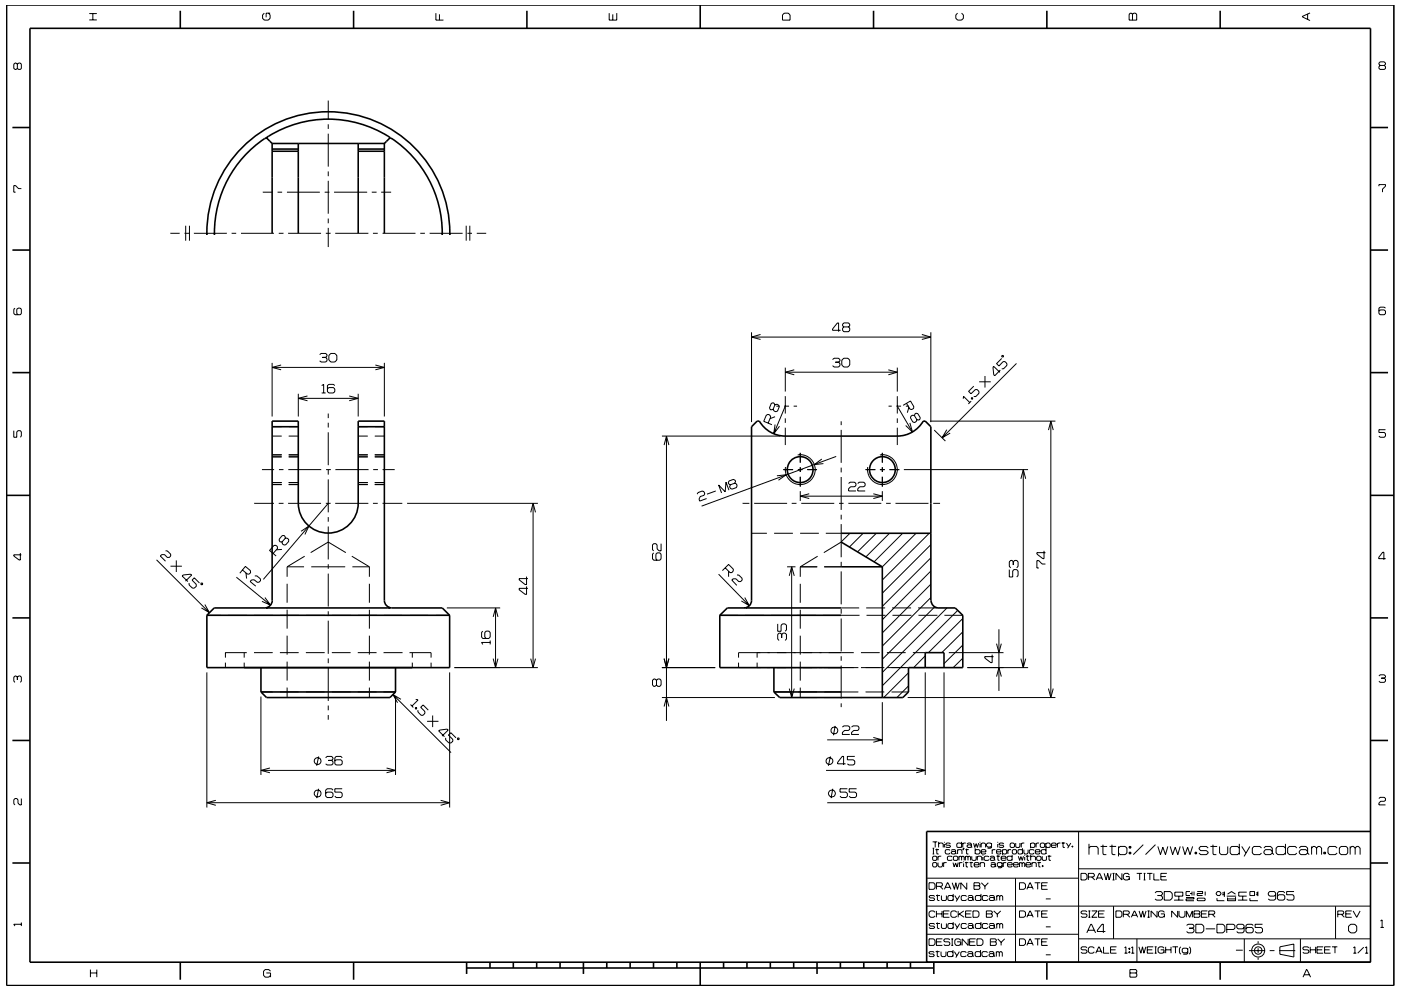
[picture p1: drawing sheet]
<svg xmlns="http://www.w3.org/2000/svg" width="297mm" height="210mm" viewBox="0 0 297 210" stroke-linecap="round" stroke-linejoin="round" font-family="sans-serif">
<g fill="none" stroke="#000" stroke-width=".21">
<path d="M3.7 13.6l-.3-.2h-.2l-.3 .2v.9l.3 .2 .5-.2M3.7 13.6l.2-.2h.4l.2 .2v.9l-.2 .2h-.4l-.2-.2M3.7 13.6v.9M18.9 4.2h1.6M18.9 2.9h1.6M19.7 2.9v1.3M56 2.8l-.3 .4v.7l.3 .4h.9l.4-.4v-.7l-.4-.4M57.3 2.8h-.9v.9M92.4 2.8v1.5h1.6M93.2 3v1.3M129.2 2.8v1.5h1.6v-1.5M129.9 3v1.3"/>
<path d="M166.3 2.8h.8l.4 .4v1.1h-1.6v-1.1zM203 2.8l-.4 .4v.7l.4 .4h.9l.4-.4v-.7l-.4-.4M239.6 2.8h.3l.2 .2 .3-.2h.3l.3 .2v1.3h-1.6v-1.3zM240.1 3v1.3M277.2 3v1.1M277.7 2.7l-1.6 .8v.1l1.6 .8M292.6 13.9l-.2-.3v-.2l.2-.3h.9l.2 .3v.2l-.2 .3M292.6 13.9l-.2 .2v.4l.2 .2h.9l.2-.2v-.4l-.2-.2M292.6 13.9h.9M69.6 21.3v4.1M69.6 26.4v.9M69.6 28.4v6.9"/>
<path d="M69.6 36.4v1M69.6 38.3v7M292.4 39.5v-.3h1.3v.3l-.6 .6v.7M4.5 40h-.6l-.6-.6h-.4v1.4h.4M36.1 49.5h2M39.1 49.5h1M39.4 47.9v3.2M40.2 47.9v3.2M41.1 49.5h7M49.1 49.5h1M51.1 49.5h7M55.7 40.8h2.1"/>
<path d="M58.8 40.8h1M59.1 49.5h1M60.8 40.8h7M61.1 49.5h7M68.8 40.8h1M69.1 49.5h1M69.6 46.3v1.1M69.6 48.3v4.1M70.8 40.8h7M71.1 49.5h7M78.8 40.8h1M79.1 49.5h1"/>
<path d="M80.8 40.8h2.1M81.1 49.5h7M89.1 49.5h1M91.1 49.5h7M98.8 47.9v3.2M99.1 49.5h1M99.6 47.9v3.2M101.1 49.5h2M3.2 65.4l-.3 .2v.9l.3 .3h1.1l.2-.3v-.9l-.2-.2h-.5l-.2 .2v.9l.2 .3M57.7 77v11.3M57.7 77.9h23.8M59.6 77.4l-1.9 .5 1.9 .5"/>
<path d="M67.8 75.2l.3-.2h.9l.3 .2v.3l-.3 .3M68.3 75.8h.7M69 75.8l.3 .3v.4l-.3 .3h-.9l-.3-.3M69.7 75.4l.4-.4h.9l.4 .4v1l-.4 .4h-.9l-.4-.4zM79.6 77.4l1.9 .5-1.9 .5M81.5 77v11.3M159.3 70.5v19M159.3 71.5h38.1M161.2 70.9l-1.9 .6 1.9 .5M166.5 78v5.1M166.5 78.9h23.7M168.4 78.4l-1.9 .5 1.9 .6"/>
<path d="M176.5 76.3l.3-.3h1l.3 .3v.3l-.3 .2M177.1 76.8h.7M177.8 76.8l.3 .3v.4l-.3 .3h-1l-.3-.3M178.2 70.1h-1.7v-.3l1-1.3h.3v1.9M178.5 76.4l.4-.4h.9l.4 .4v1l-.4 .4h-.9l-.4-.4zM178.9 69.3l-.3-.2v-.3l.3-.3h1l.3 .3v.3l-.3 .2M178.9 69.3l-.3 .3v.5l.3 .3h1l.3-.3v-.5l-.3-.3M178.9 69.3h1M188.3 78.4l1.9 .5-1.9 .6M190.2 78v5.1M195.4 70.9l2 .6-2 .5M197.4 70.5v19"/>
<path d="M208.8 79.7v2.5M212.1 78.5l-1.2 1.2-.2-.2-.2-1.6 .2-.2 1.3 1.3M212.4 76l-1.1 1.1 .5 .5 .9-.9h.4l.4 .4v.4l-.7 .7h-.4M212.4 75.5l.3-.1 .1 .2-.3 .1zM215.5 77.1l-15.8 15.8M293.7 65.4l-.2-.3h-.9l-.2 .3v1.1l.2 .3h.9l.2-.3v-.5l-.2-.3h-.9l-.2 .3M2.9 91.3v1.4h.7v-1.1l.2-.3h.5l.2 .3v.9l-.2 .2M55.5 99.6h2.6M57.7 92.5h2M57.7 96.9h2M57.7 96.5h2M57.7 90.5h2"/>
<path d="M59.1 99.6h1M61.1 99.6h7M61.2 92.5h2M61.2 96.9h2M61.2 96.5h2M61.2 90.5h2M63.2 83.5v4.8M63.2 84.5h12.7M65.2 84l-2 .5 2 .5M68.2 81.8l.4-.3v1.8M68.2 83.3h.8M69.1 99.6h1"/>
<path d="M69.6 87.7v1M69.6 89.7v1M69.6 91.7v7M69.6 99.6v1.1M71 81.8l-.3-.3h-1l-.3 .3v1.3l.3 .2h1l.3-.2v-.6l-.3-.3h-1l-.3 .3M71.1 99.6h7M74 84l1.9 .5-1.9 .5M75.9 83.5v4.8M75.9 92.5h2.1M75.9 90.5h2.1M75.9 96.9h2.1M75.9 96.5h2.1"/>
<path d="M79.1 99.6h1M79.5 92.5h2M79.5 90.5h2M79.5 96.9h2M79.5 96.5h2M81.1 99.6h2.6M140.3 92.5h25.2M140.8 94.4l.5-1.9 .5 1.9M141.3 92.5v60.4M162.9 89.7l.5-1.3-.2-.4-.3-.1-.4 .1-.6 1.4 1.8 .7M164.3 85.9l-.2-.4-.6 .1-.3 .9 .1 .4 .6-.1M164.3 85.9l-.4 .9"/>
<path d="M164.3 85.9l.4-.2 .4 .2 .1 .4-.4 .9-.3 .1-.4-.1-.2-.4M164.3 88.4l-1.1 .4M164.3 90l-.3 2 1.3-1.6M164.6 86.1h.7M166.1 99.6h2M166.3 86.1h1M166.5 86.1l-2.5 5.9M166.5 84v3.7M166.5 88.7v1M166.5 90.7v3.7M168.3 86.1h.7M169.1 96.5a3.2 3.2 0 0 1 3.7 3 3.2 3.2 0 0 1-3.4 3.3 3.2 3.2 0 0 1-2.9-3.7"/>
<path d="M169.2 99.6h.9M169.7 96.1v2M169.7 99.1v1M171.2 99.6h2M174.2 97.4l-1.6 1.1 2-.2M177.3 96.8l-28.5 10.6M178.3 89.4v.8M178.3 91.2v7M178.3 99.2v1M183.5 99.6h2.1M186.6 96.5a3.2 3.2 0 0 1 3.6 3 3.2 3.2 0 0 1-3.3 3.3 3.2 3.2 0 0 1-2.9-3.7M186.6 99.6h1"/>
<path d="M187.1 96.1v2M187.1 99.1v1M188.4 86.1h.7M188.6 99.6h2.1M190.1 86.1h.9M190.2 84v3.7M190.2 88.7v1M190.2 90.7v3.7M190.2 86.1l3.3 5.5M191.6 99.6h26.4M192.1 86.1h.6M192.2 85.6l.7 1.2 .4 .1 .4-.3 .1-.3-.8-1.3-1.5 1"/>
<path d="M192.7 86.4l-.3 1.1M192.9 89.7l.6 1.9-1.5-1.4M193.9 88.2l.1-.4 .2-.2 .4 .1 .5 .9-.1 .4-.2 .1-.4-.1M193.9 88.2l.5 .8M193.9 88.2l-.4-.2-.4 .3-.1 .3 .5 .9 .4 .1 .4-.2 .1-.4M197.2 89.3h26.6M198.1 91.2l2.3 2.3M200.7 91.1l-1 1.8 1.8-1M204.2 84.6l.1-.5 1.3 1.3M205.9 85.1l-.6 .6M205.9 84.5l.2-.2 .2 .2-.2 .2zM206 84.4l.2 .2"/>
<path d="M206.5 81.9l-1.1 1.1 .5 .5 .9-.9h.4l.4 .4v.4l-.7 .7h-.4M207.6 81h2.5M217 99.6v42M222.3 91.2l.5-1.9 .5 1.9M222.8 89.3v58.7M293.7 91.1h-1.3v.6h1.1l.2 .3v.5l-.2 .2h-.9l-.2-.2M4.3 117.3v1.5h-.2l-1.2-.9v-.2h1.6M33.2 118.7l11.2 11.3M35.1 116.8h.4l.7 .8v.3l-.3 .3h-.4l-.6-.6h-.6l-.3 .3 1.1 1.1M37.4 118.9v2.4M53.9 106.8h4.2M57.7 102.4h2"/>
<path d="M57.7 102.8h2M57.9 117.4l.9-1.1v-.4l-.3-.2h-.4l-.9 1.1 1.3 1.1M59.1 106.8h1M59.8 116.5l-1.3 .1M60.5 114.2l-.1-.4-.2-.2h-.4l-.6 .8v.4l.2 .2 .4-.1M60.5 114.2l-.7 .7M60.5 114.2l.4-.1 .3 .3v.4l-.6 .8h-.4l-.3-.2-.1-.5M61.1 106.8h7M61.2 102.4h2M61.2 102.8h2M63.8 112.7l1.7-1.1-.9 1.8M64.6 118l-3.7 2.2"/>
<path d="M65.9 117.2l3.7-2.2 3.7 2.2M69.1 106.8h1M69.6 101.7v7M69.6 109.7v1M69.6 111.7v7M69.6 119.7v.9M69.6 106.8l-13.8 16.1M71.1 106.8h7M74.6 118l3.7 2.2h-3.6M75.9 102.4h2.1M75.9 102.8h2.1M79.1 106.8h1"/>
<path d="M79.5 102.4h2M79.5 102.8h2M81.1 106.8h4.2M86.3 106.8h27.7M112.5 108.7l.5-1.9 .5 1.9M113 106.8v34.8M138.6 117.3l-.3 .3v.9l.3 .3h1.3l.3-.3v-.9l-.3-.3h-.6l-.2 .3v.9l.2 .3M140.2 115.3v1.5h-.5l-.4-.4v-.8l-.2-.3h-.5l-.3 .3v1l.3 .2M147.8 104.8l.2-.3 .9-.4 .4 .2 .1 .4-.1 .4-.8 .2-.3 .6 .1 .4 1.5-.6M151.8 104.1l-1.9 .7M154.6 104l-.7-1.7-.1 2-1.4-1.4 .6 1.7M155.8 102.5l.1-.4v-.2l-.4-.2-.9 .3-.2 .4 .5 .4"/>
<path d="M155.8 102.5l-.9 .3M155.8 102.5l.4 .2 .1 .3-.2 .4-.9 .4-.3-.2-.2-.4 .2-.4M157.4 106.8h1.5M159.3 113.1h3.3M159.9 106.8h7M164.1 113.1h4M164.7 100.9l2-.2-1.6 1.2M167.9 106.8h1M169.6 113.1h4M169.7 104.2v2M169.7 105.2h17.4M169.7 101.1v2.1"/>
<path d="M169.9 106.8h7M171.6 104.7l-1.9 .5 1.9 .5M172.1 100.9h-.1M173.4 118l-3.7 2.2M175.1 113.1h3.2M177.9 106.8h1M178.3 101.2v7M178.3 109.2v1M178.3 111.2v7M178.3 119.2v1M178.3 115l-3.6 2.2M179.9 106.8h7"/>
<path d="M179.9 102.6l.3-.3h1l.3 .3v.4l-.3 .2h-.9l-.4 .5v.4h1.6M180.2 113.1l-1.8 1.8M181.9 102.6l.3-.3h.9l.3 .3v.4l-.3 .2h-.8l-.4 .5v.4h1.5M183 113.1l-2.9 2.9M185.2 104.7l1.9 .5-1.9 .5M185.8 113.1l-4 3.9M187.1 101.1v2.1M187.1 104.2v2M187.9 106.8h.9M188.6 113.1l-5 5M189.9 106.8h6.9M191.4 113.1l-6.1 6.1"/>
<path d="M194.2 113.1l-7.1 7.1M197 113.1l-9.9 9.9M197.4 118.3l-10.3 10.3M197.4 115.5l-10.3 10.3M197.9 106.8h1.4M214.8 119.2l.3-.3h.5l.3 .3v.9l-.3 .3M214.8 119.2l-.2-.3h-.3l-.3 .3v.9l.3 .3M214.8 119.2v.6M216.5 101.6l.5-2 .5 2M221.4 116.8v1.7h-.3l-1.3-1v-.3h1.9M221.7 119.6h-.8l-.6-.7h-.5v1.6h.5M293.8 118.5h-1.5v-.3l.9-1.1h.2v1.6"/>
<path d="M36.2 120.1h2.4M39.3 123.3l1.3-1.3-.2-.2-1.6 .2-.2 .2 1.2 1.2M40.1 123.6v.5l.7 .6h.4l.4-.3v-.5l-.9-.8 .5-.5 1.1 1M42.6 123.7l.3-.1 .1 .3-.3 .1zM43.4 128.2l1 1.8-1.7-1.1M43.9 130.5h3M48.3 130.5h4M50.1 122.4l7.3 6M51.4 120.9l1.1 .9 .4-.1 .2-.2v-.5l-1.1-.9-1.2 1.5M51.8 138.4v1.1M52.2 121.5l.1 1.2M52.3 138.4h-4.5v1.1"/>
<path d="M53.8 138.4h4M53.8 130.5h4M54 122.2l.4-.1 .8 .7v.3l-.3 .4h-.3l-.7-.5h-.6l-.3 .4 1.2 .9M56.2 126.7l1.2 1.7-1.9-.9M56.5 128.9h.5M59.3 138.4h4M59.3 130.5h4M60.9 120.2h3.6M60.9 120.2v2.1M60.9 123.8v4M60.9 129.3v4M60.9 134.8v4"/>
<path d="M64.9 138.4h3.9M64.9 130.5h3.9M66 120.2h7.2M69.6 121.7v6.9M69.6 129.7v1M69.6 131.6v7.1M69.6 139.7v1M70.4 138.4h3.9M70.4 130.5h3.9M75.9 138.4h3.9M75.9 130.5h3.9M78.3 120.2v2.1"/>
<path d="M78.3 123.8v4M78.3 129.3v4M78.3 134.8v4M81.3 138.4h4M81.3 130.5h4M82.7 128.9h-.5M86.8 138.4h4.6v1.1M86.8 130.5h4M87.4 138.4v1.1M92.3 130.5h3M94.7 128.9h11.3M102.4 133.9l-.3 .2v1l.3 .3h1.2l.3-.3v-1l-.3-.2h-.5l-.3 .2v1l.3 .3"/>
<path d="M103.9 136.3h-1.8l.3 .4M103.9 135.8v.9M104.6 139.7l.5 1.9 .5-1.9M104.6 130.8l.5-1.9 .5 1.9M105.1 128.9v12.7M111.6 124.4v1.7h-.3l-1.2-1v-.3h1.8M111.6 122.3v1.7h-.3l-1.2-1v-.3h1.8M112.5 139.7l.5 1.9 .5-1.9M140.8 139.7l.5 1.9 .5-1.9M152.4 121.8l6.5 6.7M152.6 130.5h3.9M153.8 120.4l1 1.1h.4l.2-.3 .1-.5-1-1-1.3 1.3"/>
<path d="M154.5 121.1v1.2M156.3 122h.3l.7 .7v.4l-.3 .3h-.4l-.6-.6h-.6l-.2 .2 1 1.2M157.9 126.7l1 1.8-1.7-1M158 130.5h4M158.1 128.9h.2M160.5 138.4v1.1M163.5 130.5h4M164.9 132.3v1.6h.7v-1.3l.3-.3h.6l.2 .3v1l-.2 .3M165.7 134.6l-.2-.3h-.3l-.3 .3v.9l.3 .3M165.7 134.6l.3-.3h.5l.2 .3v.9l-.2 .3M165.7 134.6v.7M166.9 120.2h1.8"/>
<path d="M167.3 122.1l.6-1.9 .5 1.9M167.8 120.2v27.7M169 130.5h4M169.7 120.2v2.1M169.7 123.8v4M169.7 129.3v4M169.7 134.8v4M169.7 120.2h3.6M174.5 130.5h7.7M174.7 120.2h3.6M178.3 121.2v7M178.3 129.2v1"/>
<path d="M178.3 131.2v7M178.3 139.2v1M178.4 128.9h3.8M181 138.4h-24.4v1.1M182.5 138.4h4M183.6 128.9h4.1M183.7 130.5h4M188 138.4h4M189.1 128.9h4.1M189.2 130.5h4M193.5 138.4h2.7M194.7 130.5h4"/>
<path d="M196.2 139.1l-2.5 2.5M197.4 126.7l-10.3 10.3M197.4 123.9l-10.3 10.3M197.4 121.1l-10.3 10.3M198.2 128.7l-11.1 11.1M198.6 128.9h-3.9M200.2 130.5h3.9M200.8 128.9l-13.7 13.7M201.2 138.4h11.6M203.1 129.5l-16 16M204.1 131.2l-7.3 7.2M204.1 139.6l-2 2"/>
<path d="M204.1 136.8l-3.9 4M204.1 134l-4.4 4.4M210.4 138.8v1.7h-.3l-1.3-.9v-.3h1.9M211.3 136.5l.5 1.9 .5-1.9M211.8 133.5v13.1M214 120.8v1.6h.7v-1.3l.3-.3h.6l.3 .3v1l-.3 .3M216.4 139.7l.6 1.9 .5-1.9M3.7 143.6l-.3-.2h-.2l-.3 .2v.9l.3 .2M3.7 143.6l.2-.2h.4l.2 .2v.9l-.2 .2M3.7 143.6v.6M43.9 142.6v28.7M47.8 140.5v1.1"/>
<path d="M51.8 140.5v1.1M55.3 147.7v16.7M55.3 146.8h2.5M59.3 146.8h4M60.9 140.3v4M60.9 145.8v2.1M64.9 146.8h3.9M69.6 141.6v7.1M69.6 149.6v1.1M69.6 151.7v.9M70.4 146.8h3.9M75.9 146.8h3.9"/>
<path d="M78.3 140.3v4M78.3 145.8v2.1M81.3 146.8h2.6M83.3 147.3l12.3 12.3M83.9 147.7v16.7M85 148.3l-1.7-1 1 1.7M87 149.4l.6 .7M87.4 140.5v1.1M88.1 148.3l.5 .2-1.3 1.3M88.2 150l.2 .2-.2 .2-.2-.2zM88.3 150.1l-.2 .2M88.6 150.6v.4l.7 .7h.4l.4-.4v-.4l-.9-.9 .5-.5 1.1 1.1"/>
<path d="M90.5 153h2.5M91.4 140.5v1.1M91.7 151.8v2.4M93.7 156.1l1.3-1.2-.2-.3-1.6 .3-.2 .1 1.2 1.2M94.5 156.5v.4l.7 .7h.4l.4-.4v-.4l-.9-.9 .5-.5 1.1 1.1M95.3 142.6v28.7M96.3 141.6h17.7M97.1 156.5l.3 .1-.2 .3-.2-.1zM139.2 144.3l-.3-.3h-.3l-.3 .3v1l.3 .3h.3l.3-.3M139.2 144.3l.2-.3h.5l.3 .3v1l-.3 .3h-.5l-.2-.3M139.2 144.3v1M140.3 141.6h11.3"/>
<path d="M140.3 148h24M140.8 149.9l.5-1.9 .5 1.9M156.6 140.5v1.1h25.4M160.5 140.5v1.1M164.1 146.8h3.6M167.3 146l.5 1.9 .6-1.9M169.2 146.8h4M169.7 145.8v2.2h3.6M169.7 140.3v4.1M174.7 146.8h7.3M174.8 148h3.5M175.4 156.9h11.7"/>
<path d="M177.1 154l-.4 1.9M177.5 154.6h.1M178.3 141.2v7M178.3 149.2v.8M178.6 154.2l.3-.2h1l.3 .2v.5l-.3 .2h-.8l-.5 .5v.4h1.6M180.5 154.2l.3-.2h1.1l.2 .2v.5l-.2 .2h-.9l-.5 .5v.4h1.6M182.5 141.6h5M183.5 146.8h4M185.2 156.4l1.9 .5-1.9 .5M187.1 148.9v9M188 141.6h4.6M189 146.8h3.6"/>
<path d="M192.4 148h31.4M192.6 142.7l-5.2 5.3M192.6 145.5l-2.4 2.5M193.5 141.6h2.7M196.2 142.6v21.8M200.1 142.6v28.7M205.1 141.6h12.9M211.3 143.5l.5-1.9 .5 1.9M222.3 146l.5 1.9 .5-1.9M292.4 143.4l.2-.3h.9l.2 .3v.2l-.2 .2M292.9 143.8h.6M293.5 143.8l.2 .3v.4l-.2 .2h-.9l-.2-.2"/>
<path d="M4.5 169.4v1.3h-.3l-.4-.4v-.7l-.2-.2h-.4l-.3 .2v.9l.3 .2M43.9 170.3h51.4M45.8 169.8l-1.9 .5 1.9 .5M55.3 163.4h28.6M57.2 162.9l-1.9 .5 1.9 .5M67.6 167.3l-.5 2M67.6 160.4l-.5 2M69 160.7l.3-.3h1l.3 .3v.3l-.3 .3M69.6 161.3h.7M70.3 161.3l.3 .2v.5l-.3 .3h-1l-.3-.3M70.6 167.6l-.3-.3h-1l-.3 .3v1.3l.3 .3h1l.3-.3v-.6l-.3-.3h-1l-.3 .3M72.6 167.3h-1.6v.7h1.3l.3 .3v.6l-.3 .3h-1l-.3-.3"/>
<path d="M72.6 160.7l-.3-.3h-1l-.3 .3v1.3l.3 .3h1l.3-.3v-.6l-.3-.2h-1l-.3 .2M82 162.9l1.9 .5-1.9 .5M93.4 169.8l1.9 .5-1.9 .5M175.1 163.4h21.1M175.4 170.3h24.7M176.1 160.4l-.5 2M176.6 167.3l-.4 2M176.7 167.6h-.5a.73 .73 0 0 0-.5 .9 .73 .73 0 0 0 1 .4M176.7 168.9h.1M176.7 167.6v.1M176.7 167.7l.4 .5-.1 .6-.3 .1M179.3 162h-1.7v-.3l1-1.3h.3v1.9"/>
<path d="M179.7 167.3h-1.6v.7h1.3l.3 .3v.6l-.3 .3h-1l-.3-.3M181.2 160.4h-1.5v.8h1.2l.3 .2v.6l-.3 .3h-.9l-.3-.3M181.6 167.3h-1.6v.7h1.3l.3 .3v.6l-.3 .3h-1l-.3-.3M194.3 162.9l1.9 .5-1.9 .5M197.7 178.6h1M197.7 179.9h.4M197.9 179.9v1.2M198.2 169.8l1.9 .5-1.9 .5M198.3 178.6v1.1M198.6 180v1.1h.4M199 179l.2-.2h.6l.2 .2v.7M199 178.6v1.1"/>
<path d="M200.2 178.6v.1M200.2 179v.7M201.5 179l-.2-.2h-.6l-.2 .3 .2 .2h.6l.2 .3-.2 .1h-.6l-.2-.1M203.9 179l-.2-.2h-.7l-.1 .2v.6l.1 .1h.7l.2-.1M203.9 178.6v1.1M204.1 178.8v.9M204.2 179.9h.2l-.2 .4zM204.3 179.9l-.1 .4M204.8 178.8h-.5l-.2 .2M204.9 180v1.1h.4M205 179l.2-.2h.6l.2 .2v.6M206 179.4l-.2-.2h-.6l-.2 .2 .2 .3h.6l.2-.1"/>
<path d="M206 179.6l.1 .1M206.4 178.8l.3 .9 .3-.8 .2 .8 .3-.9M206.8 179.9v1.2M207.8 178.6v.1M207.8 179v.7M208 179l.2-.2h.5l.3 .2v.7M208 178.8v.9M210.2 179l-.2-.2h-.6l-.2 .2v.4l.2 .3h.6l.2-.3M210.2 178.8v.9l-.2 .2h-.6M211.5 178.6v.1M211.5 179v.7M212.8 179l-.2-.2h-.6l-.2 .3 .2 .2h.6l.2 .3-.2 .1h-.6l-.2-.1"/>
<path d="M214.3 178.8h.6l.2 .2v.6l-.2 .1h-.6l-.1-.1v-.6zM215.3 178.8v.8l.2 .1h.6l.1-.1v-.8M216.5 178.8v.9M216.8 179.9v1.2M217.2 178.8h-.5l-.2 .2M218.5 179l.2-.2h.5l.2 .2v.6l-.2 .1h-.5l-.2-.1M218.5 178.8v1.1M219.7 178.8v.9M220.3 178.8h-.5l-.1 .2M220.6 179l.2-.2h.5l.2 .2v.6l-.2 .1h-.5l-.2-.1zM221.7 179l.3-.2h.5l.2 .2v.6l-.2 .1h-.5l-.3-.1M221.7 178.8v1.1"/>
<path d="M221.8 179.9v1.2M222.9 179.3h1l-.1-.5h-.7l-.2 .2v.6l.2 .1h.7l.1-.1M224.2 178.8v.9M224.8 178.8h-.4l-.2 .2M225.1 178.8h.7M225.4 178.6v1.1h.4M226.1 178.8l.5 .8M227 178.8l-.6 1.1M227.3 179.4h.2v.3h-.2zM227.4 179.4v.3M228.7 176.4v27.7M230.9 179.9l.3-.4h1.3l.3 .4v1.4"/>
<path d="M230.9 179v2.3M233.3 179.5h1.4M233.8 179.2v1.9l.2 .2h.6M235.2 179.5h1.4M235.8 179.2v1.9l.2 .2h.5M237.1 179.9l.4-.4h1l.4 .4v1l-.4 .4h-1l-.4-.4M237.1 179.5v2.1M239.4 179.5h.4v.4h-.4zM239.6 179.5v.4M242.4 179.2l-2.1 2.1M245 179.2l-2.1 2.1M245.5 179.5l.5 1.8 .5-1.6 .6 1.6 .5-1.8"/>
<path d="M248.1 179.5l.5 1.8 .6-1.6 .5 1.6 .5-1.8M250.7 179.5l.5 1.8 .6-1.6 .5 1.6 .6-1.8M256.2 179.9l-.4-.4h-1.2l-.4 .4 .4 .5h1.2l.4 .5-.4 .4h-1.2l-.4-.4M256.6 179.5h1.5M257.2 179.2v1.9l.1 .2h.6M258.6 179.5v1.4l.3 .4h1.1l.3-.4v-1.4M262.8 179.9l-.4-.4h-1.2l-.4 .4v1l.4 .4h1.2l.4-.4M262.8 179v2.3M263.3 179.5l.9 1.4M265 179.5l-1.2 2.1M267.5 179.9l-.4-.4h-1.2l-.4 .4v1l.4 .4h1.2l.4-.4M268 179.9l.3-.4h1.1l.3 .4v1"/>
<path d="M272.5 179.9l-.3-.4h-1.3l-.3 .4v1l.3 .4h1.3l.3-.4M272.5 179v2.3M274.9 179.9l-.3-.4h-1.2l-.4 .4v1l.4 .4h1.2l.3-.4M275.5 179.9l.3-.4h1.1l.3 .4v1M278.1 179.9l.3-.4h.4l.3 .4M278.1 179.5v1.8M279.1 179.9l.4-.4h.3l.4 .4v1.4M279.1 179.9v1.4M283.5 179.9l-.4-.4h-1.2l-.3 .4v1l.3 .4h1.2l.4-.4M284 179.9l.3-.4h1.1l.3 .4v1l-.3 .4h-1.1l-.3-.4zM286.3 179.9l.3-.4h.3l.4 .4M286.3 179.5v1.8"/>
<path d="M287.3 179.9l.4-.4h.3l.4 .4v1.4M287.3 179.9v1.4M292.4 169.4l.2-.3h.9l.2 .3v.3l-.2 .3h-.8l-.3 .3v.4h1.3M4.5 195.7v.7M4.5 196h-1.6l.3 .4M196.5 198.2h32.2M196.5 192.2h94.1M196.6 186.3h32.1M197 199.1h.9l.3 .4v.7l-.3 .3h-.9zM197 187.2h.9l.3 .4v.7l-.3 .3h-.9zM197.7 181.1h.4M197.7 181.8l.2-.2h.6l.1 .2v.5l-.1 .2h-.6l-.2-.2z"/>
<path d="M197.7 183.1l.2-.1h.6l.1 .1v.6l-.1 .2h-.6l-.2-.2zM198.2 190.2l-.2-.3h-.8l-.2 .3 .2 .3h.8l.2 .3-.2 .2h-.8l-.2-.2M198.2 196.1l-.2-.2h-.8l-.2 .2 .2 .3h.8l.2 .2-.2 .3h-.8l-.2-.2M198.2 193.5l-.2-.3h-.7l-.3 .3v.8l.3 .3h.7l.2-.3M198.3 180.2h.8M198.5 189.9h.8M198.5 195.9h.8M198.5 188h1.1l.2-.2v-.4l-.2-.2h-1.1v1.4M198.5 199.8h1.1M198.5 193.2v1.4M198.5 193.8h1.2M198.7 189.7v1.2l.5 .1"/>
<path d="M198.7 195.7v1.1l.5 .1M198.9 183v.7l.2 .2h.5l.2-.2v-.7M198.9 181.6v.9M199.3 188l.6 .6M199.6 181.6h-.5l-.2 .2M199.6 189.9v.9l.2 .2h.6l.3-.2v-.9M199.6 195.9v.8l.2 .2h.6l.3-.2v-.8M199.7 193.2v1.4M199.8 199.1h-1.3v1.4h1.3M200 193.8h1.1M200.1 183v.9M200.2 188.6l.7-1.4h.1l.6 1.4"/>
<path d="M200.4 188.2h1M200.7 183h-.5l-.1 .1M201.3 193.2h-1.3v1.4h1.3M201.4 199.3l-.2-.2h-.9l-.2 .5 .2 .2h.9l.2 .2v.3l-.2 .2h-.9l-.2-.2M201.4 180.4l-.1-.2h-.7l-.2 .2v.5l.2 .2h.7l.1-.2M201.7 180.4l.2-.2h.5l.2 .2v.5M201.7 199.1h.4M201.9 199.1v1.4M201.9 187.2l.5 1.4 .2-1.4 .4 1.4 .4-1.4M201.9 181.8l-.2-.2h-.7l-.1 .2v.5l.1 .2h.7l.2-.2M202.1 183l.2 .9 .3-.9 .3 .9 .3-.9M202.1 190.2l-.2-.3h-.7l-.2 .3v.6l.2 .2h.7l.2-.2"/>
<path d="M202.1 196.1l-.2-.2h-.7l-.2 .2v.6l.2 .2h.7l.2-.2M202.1 189.6v1.4M202.1 195.6v1.3M202.1 181.8l.2-.2h.6l.2 .2v.5l-.2 .2h-.6l-.2-.2zM202.4 189.9l.5 .9M202.4 195.9l.5 .8M202.6 180.8l-.2-.2h-.5l-.2 .2 .2 .3h.5l.2-.2M202.6 180.9l.2 .2M202.9 193.5l-.3-.3h-.7l-.3 .3v.8l.3 .3h.7l.3-.3M202.9 199.8h.8v.7M203 180.4l.2-.2h.6l.2 .2v.7M203 180.2v.9"/>
<path d="M203.2 193.2v1.4M203.3 181.8l.2-.2 .4 .2M203.3 181.6v.9M203.4 193.8l1 .8M203.4 183v.9M203.5 189.9l-.8 1.3M203.5 195.9l-.8 1.2M203.7 199.5l-.3-.4h-.7l-.3 .4v.7l.3 .3h.7l.3-.3M203.9 181.8v.7M203.9 181.8l.1-.2 .4 .2v.7M204 183h-.4l-.2 .1M204.3 182.7v.2"/>
<path d="M204.3 183.1v.8M204.3 193.2l-1.1 .8M204.6 183h.7M204.7 180.2h.7M204.7 181.6v.9M204.7 181.8l.1-.2 .4 .2M204.7 193.8h1.1M204.8 182.8v1l.4 .1M204.9 190.2l-.2-.3h-.7l-.2 .3v.6l.2 .2h.7l.2-.2M204.9 196.1l-.2-.2h-.7l-.2 .2v.6l.2 .2h.7l.2-.2M205 187.2v1.4l-1.3-1.4v1.4M205.2 190.2l.2-.3h.7l.2 .3v.6"/>
<path d="M205.2 196.1l.2-.2h.7l.2 .2v.6M205.2 181.8v.7M205.2 181.8l.2-.2 .4 .2v.7M205.3 199.1v1.4l-1.3-1.4v1.4M205.6 183h.7M205.6 199.8h1M205.9 182.8v1l.3 .1M206 193.2h-1.3v1.4h1.3M206 181.6v.7l.2 .2h.6l.2-.2v-.7M206.3 193.2h1l.3 .3v.8l-.3 .3h-1zM206.3 190.6l-.2-.2h-.7l-.2 .2 .2 .4h.7l.2-.2M206.3 196.5l-.2-.2h-.7l-.2 .2 .2 .4h.7l.2-.2"/>
<path d="M206.3 190.8l.2 .2M206.3 196.7l.2 .2M206.5 187.2h1.1l.2 .2-.2 .5 .2 .2v.3l-.2 .2h-1.1zM206.5 187.9h1.1M206.5 183.4h1.1l-.2-.4h-.7l-.2 .1v.6l.2 .2h.7l.2-.2M206.8 180.4l.1-.2h.7l.2 .2v.5l-.2 .2h-.7l-.1-.2M206.8 199.1h-1.2v1.4h1.2M207.1 199.1h1l.3 .4v.7l-.3 .3h-1zM207.2 181.8l.2-.2h.5l.2 .2v.7M207.2 181.6v.9M207.8 183.1l.2-.1h.6l.1 .1v.8M207.8 183v.9"/>
<path d="M208 190.2l-.2-.3h-.8l-.2 .3v.6l.2 .2h.8l.2-.2M208 196.1l-.2-.2h-.8l-.2 .2v.6l.2 .2h.8l.2-.2M208 189.6v1.4M208 195.6v1.3M208 180.7h1v-.3l-.2-.2h-.6l-.2 .2v.5l.2 .2h.6l.2-.2M208.1 187.2l.7 .8M208.4 181.3v.2M208.4 181.8v.7M208.8 188v.6M209.1 193.2h1.1l.2 .2-.2 .4 .2 .2v.3l-.2 .3h-1.1zM209.1 193.8h1.1M209.5 190.2l-.3-.3h-.7l-.2 .3v.6l.2 .2h.7l.3-.2"/>
<path d="M209.5 196.1l-.3-.2h-.7l-.2 .2v.6l.2 .2h.7l.3-.2M209.5 187.2l-.7 .8M209.7 181.8l-.2-.2h-.7l-.1 .2v.5l.1 .2h.7l.2-.2M209.7 190.2l.3-.3h.6l.2 .3v.6M209.7 196.1l.3-.2h.6l.2 .2v.6M209.9 181.8l.2-.2h.5l.3 .2v.5M210 199.1h1l.2 .2-.2 .5 .2 .2v.3l-.2 .2h-1zM210 199.8h1M210.1 183.1l.2-.1h.5l.2 .1v.6M210.4 180.2v.9M210.7 193.2l.8 .7M210.8 190.6l-.2-.2h-.6l-.3 .2v.2l.3 .2h.6l.2-.2"/>
<path d="M210.8 196.5l-.2-.2h-.6l-.3 .2v.2l.3 .2h.6l.2-.2M210.8 190.8l.2 .2M210.8 196.7l.2 .2M210.9 182.2l-.3-.3h-.5l-.2 .3 .2 .3h.5l.3-.2M210.9 182.3l.1 .2M211 183.5l-.2-.2h-.5l-.2 .2 .2 .4h.5l.2-.2M211 183.7l.2 .2M211 180.2h-.4l-.2 .2M211.3 181.6h.7M211.3 180.7h1l-.2-.5h-.6l-.2 .2v.5l.2 .2h.6l.2-.2M211.3 190.2l.2-.3 .5 .3M211.3 189.9v1.1"/>
<path d="M211.3 195.9v1M211.3 196.1l.2-.2 .5 .2M211.5 193.9v.7M211.5 199.1l.8 .8M211.6 181.4v1l.3 .1M212 190.2l.2-.3 .4 .3v.8M212 190.2v.8M212 196.1v.8M212 196.1l.2-.2 .4 .2v.8M212.2 193.2l-.7 .7M212.3 182h1v-.2l-.2-.2h-.6l-.2 .2v.5l.2 .2h.6l.2-.2M212.3 199.9v.6"/>
<path d="M212.5 183.1l-.2-.1h-.7l-.2 .1v.5l.2 .2h.7l.2-.2M212.5 183v.9l-.2 .2h-.7M212.6 180.4l.1-.2h.6l.1 .2v.5l-.1 .2h-.6l-.1-.2M212.6 180.2v1.1M212.7 183v.9M213 199.1l-.7 .8M213.4 183h-.5l-.2 .1M213.6 183.4h1l-.1-.4h-.7l-.2 .1v.6l.2 .2h.7l.1-.2M213.7 180.2v.9M214.4 180.2h-.5l-.2 .2M214.6 181.8l-.2-.2h-.7l-.2 .2v.5l.2 .2h.7l.2-.2M214.6 181.3v1.2"/>
<path d="M214.6 180.4l.2-.2h.5l.2 .2v.5l-.2 .2h-.5l-.2-.2zM214.9 183.4h1l-.2-.4h-.6l-.2 .1v.6l.2 .2h.6l.2-.2M215.3 186.3v17.8M215.9 181.6l.3 .9 .2-.8 .3 .8 .3-.9M216.2 183v.9M216.2 183.1l.2-.1 .3 .1M216.2 199.1h.9l.3 .4v.7l-.3 .3h-.9zM216.2 187.2h.9l.3 .4v.7l-.3 .3h-.9zM216.2 193.2h.9l.3 .3v.8l-.3 .3h-.9zM216.7 183.1l.2-.1 .4 .1v.8M216.7 183.1v.8M216.8 180.4l-.2-.2h-.6l-.2 .2v.5l.2 .2h.6l.2-.2"/>
<path d="M217.1 180.2v.7l.2 .2h.5l.2-.2v-.7M217.3 181.3v.2M217.3 181.8v.7M217.5 183.4h1l-.1-.4h-.7l-.2 .1v.6l.2 .2h.7l.1-.2M217.5 181.6h.8M217.7 194.6l.7-1.4 .7 1.4M217.7 188.6l.7-1.4 .7 1.4M217.8 181.4v1l.4 .1M217.9 194.1h1M217.9 188.2h1M218.5 181.8l.2-.2h.6l.2 .2v.7M218.5 181.3v1.2"/>
<path d="M218.8 183.1l.2-.1h.5l.2 .1v.8M218.8 183v.9M219.2 180.4l-.1-.2h-.7l-.2 .2v.5l.2 .2h.7l.1-.2M219.4 199.1h1.2M219.4 193.2h1.2M219.4 187.2h1.2M219.5 180.7h1l-.2-.5h-.6l-.2 .2v.5l.2 .2h.6l.2-.2M219.8 181.8l.2-.2h.5l.2 .2v.5l-.2 .2h-.5l-.2-.2zM220 183h.7M220 187.2v1.4M220 193.2v1.4M220 199.1v1.4"/>
<path d="M220.3 182.8v1l.3 .1M220.8 199.8h1.1M220.8 193.8h1.1M220.8 187.9h1.1M221 183.6h.1v.2h-.1zM221 181.6v.7l.1 .2h.6l.2-.2v-.7M221.1 183.6v.2M221.7 196.6h1.1M221.7 190.7h1.1M221.8 180.4l-.2-.2h-.6l-.2 .2v.5l.2 .2h.6l.2-.2M222.1 199.1h-1.3v1.4h1.3M222.1 187.2h-1.3v1.4h1.3"/>
<path d="M222.1 193.2h-1.3v1.4h1.3M222.1 181.6h.8M222.4 181.4v1l.4 .1M228.7 199.1h61.9M228.7 184.3h61.9M229.2 185.2h.9l.4 .4v.7l-.4 .3h-.9zM230.4 197.9l.9-1.9h.1l.9 1.9M230.5 193.4l-.2-.2h-.9l-.2 .2 .2 .4h.9l.2 .2v.3l-.2 .3h-.9l-.2-.3M230.7 197.3h1.3M230.8 186h1l.2-.2v-.3l-.2-.3h-1v1.4M230.8 193.2h.4M230.8 194.6h.4"/>
<path d="M231 193.2v1.4M231.5 186l.6 .6M231.5 193.2h1.1l-1.1 1.4h1.1M232.4 186.6l.6-1.4h.2l.6 1.4M232.6 186.2h1M232.9 193.8h1.1M234.1 185.2l.4 1.4 .4-1.4 .3 1.4 .4-1.4M234.2 193.2h-1.3v1.4h1.3M234.4 197.6h-1.7v-.3l.9-1.3h.3v1.9M235.9 185.2h.4M235.9 186.6h.4M236.1 185.2v1.4"/>
<path d="M236.1 192.2v6.9M236.6 193.2h1l.3 .3v.8l-.3 .3h-1zM237.9 185.2v1.4l-1.3-1.4v1.4M238.2 193.9h1l.2-.2v-.3l-.2-.2h-1v1.4M238.7 185.9h.7v.7M238.9 193.9l.7 .7M239.4 180.8h.4v.3h-.4zM239.4 185.6l-.3-.4h-.6l-.3 .4v.7l.3 .3h.6l.3-.3M239.6 180.8v.3M239.9 194.6l.6-1.4 .7 1.4M240.1 194.1h.9M241 185.2h1.1"/>
<path d="M241 199.1v5M241.5 193.2l.4 1.4 .4-1.4 .3 1.4 .4-1.4M241.6 185.2v1.4M242.5 185.2h.4M242.5 186.6h.4M242.7 185.2v1.4M243.2 185.2h1.1M243.3 193.2h.5M243.3 194.6h.5M243.5 193.2v1.4M243.8 185.2v1.4M244.6 185.2v1.4h1.2"/>
<path d="M244.9 189.4l.3-.3h1l.3 .3v.2l-.3 .3M245.3 193.2v1.4l-1.2-1.4v1.4M245.4 189.9h.8M246.1 193.8h.8v.8M246.1 185.9h1.1M246.2 189.9l.3 .3v.5l-.3 .2h-1l-.3-.2M246.8 189.1h1.3l.4 .4v1l-.4 .4h-1.3zM246.9 193.5l-.4-.3h-.6l-.3 .3v.8l.3 .3h.6l.4-.3M247.4 185.2h-1.3v1.4h1.3M248.9 190.9h2M249.1 189.2h1.7v.9h-1.7zM249.7 193.2v1.4l-1.3-1.4v1.4"/>
<path d="M249.9 190.1v.8M250 193.2v1.1l.3 .3h.6l.3-.3v-1.1M251.5 190.4h1.6v.3h-1.6v.3h1.6M251.5 194.6v-1.4l.7 1.4 .6-1.4v1.4M251.6 196.3l.3-.3h1l.3 .3v.3l-.3 .3M252.1 196.9h.8M252.3 189.1h-.8v.8h.8M252.3 189.5h.4M252.7 189.1v.8M252.9 196.9l.3 .2v.5l-.3 .3h-1l-.3-.3M253.1 193.2h1.1l.2 .2-.2 .4 .2 .3v.2l-.2 .3h-1.1zM253.1 193.8h1.1"/>
<path d="M253.2 189.1v.8M253.4 180.8h.3v.3h-.3zM253.5 196h1.3l.4 .5v.9l-.4 .5h-1.3zM253.5 180.8v.3M253.8 189.1h1.2v.4h-1.2v.4h1.2M254 190.5h1.4l.1 .4-.1 .1h-1.4l-.2-.1zM254.7 193.8h1.1M255.5 189.1v.8M255.6 197h2M256 193.2h-1.3v1.4h1.3M256.3 193.9h1l.3-.2v-.3l-.3-.2h-1v1.4M257 193.9l.6 .7"/>
<path d="M258 196h1.3l.4 .5v.9l-.4 .5h-1.3zM258 190.5v.5h1.6M258.1 189.1h.5l.3 .3v.2l-.3 .3h-.5l-.2-.3v-.2zM259.1 189.4h.5M259.1 189.8h.5M259.6 189.1v1.1M260.1 190.1h2M260.1 197.1h1.4l.3-.2v-.6l-.3-.3h-1.4v1.9M260.3 190.7h1.7M260.3 190.4v.6h1.7v-.6M260.3 189.6l.8-.5 .9 .5M262.5 190.9h2"/>
<path d="M263.5 190.1v.8M263.8 196.7l-.3 .3h-1l-.3-.3v-.4l.3-.3h1l.3 .3v1.3l-.3 .3h-1l-.3-.3M263.8 199.1v5M264.3 189.2h-1.7v.9h1.7M265 189.1h1v.8h-1zM265 190.5v.5h1.7M265.7 196.3l-.3-.3h-.9l-.3 .3v1.3l.3 .3h.9l.3-.3v-.6l-.3-.3h-.9l-.3 .3M266.3 189.4h.4M266.3 189.8h.4M266.7 189.1v1M266.7 199.6v.5M267.7 196h-1.6v.7h1.3l.3 .3v.6l-.3 .3h-1l-.3-.3"/>
<path d="M269.7 180.6l-.3-.4h-1.1l-.3 .4v.3l.3 .4h1.1l.3-.4M269.7 180.9l.4 .4M270.5 189.8l-.3 .3h-1l-.3-.3v-.4l.3-.3h1l.3 .3v1.3l-.3 .2h-1l-.3-.2M272.4 189.4l-.3-.3h-1l-.3 .3v1.3l.3 .2h1l.3-.2v-.6l-.3-.3h-1l-.3 .3M274.4 189.1h-1.6v.7h1.3l.3 .3v.6l-.3 .2h-1l-.3-.2M275.7 199.1v5M277.2 180.6l-.3-.4h-1.1l-.3 .4v.3l.3 .4h1.1l.3-.4M277.2 180.9l.4 .4M280.7 180.8h.3v.3h-.3zM280.9 180.8v.3M283.2 192.2v6.9M283.6 193.9h1.1l.2-.2v-.3l-.2-.2h-1.1v1.4"/>
<path d="M284.4 193.9l.6 .7M285.3 193.8h1.1M285.9 196.5l.5-.5h.8l.5 .5v.9l-.5 .5h-.8l-.5-.5zM286.6 193.2h-1.3v1.4h1.3M286.9 193.2l.8 1.4 .7-1.4M292.7 195.4l.3-.3v1.6M292.7 196.7h.7M19.2 206.4h1.3M19.2 205.7v1.6M20.5 205.7v1.6M56.5 206.4h.9v.9M57.4 206l-.4-.4h-.8l-.3 .4v.9l.3 .4h.8l.4-.4"/>
<path d="M198.1 202l-.2-.2h-.8l-.2 .2 .2 .3h.8l.2 .3-.2 .3h-.8l-.2-.2M198.4 201.8h.8M198.7 201.6v1.2l.4 .1M199.5 201.8v.9l.2 .2h.7l.2-.2v-.9M201.7 200.5h.4M202.1 202l-.3-.2h-.7l-.2 .2v.7l.2 .2h.7l.3-.2M202.1 201.5v1.4M202.3 201.8l.6 .9M203.4 201.8l-.8 1.3M204.9 202l-.3-.2h-.7l-.2 .2v.7l.2 .2h.7l.3-.2M205.1 202.1l.3-.3h.6l.2 .3v.6M206.2 202.5l-.2-.2h-.6l-.3 .2v.2l.3 .2h.6l.2-.2"/>
<path d="M206.2 202.7l.3 .2M207.9 202.1l-.2-.3h-.7l-.2 .3v.6l.2 .2h.7l.2-.2M207.9 201.5v1.4M209.4 202.1l-.2-.3h-.8l-.2 .3v.6l.2 .2h.8l.2-.2M209.7 202.1l.2-.3h.6l.2 .3v.6M210.7 202.5l-.2-.2h-.6l-.2 .2 .2 .4h.6l.2-.2M210.7 202.7l.2 .2M211.2 201.8v1.1M211.2 202.1l.2-.3 .5 .3M211.9 202.1l.2-.3 .4 .3v.8M211.9 202.1v.8M217.7 200.5l.7-1.4 .7 1.4"/>
<path d="M217.9 200.1h1M221.7 202.5h1.1M230.5 201l-.2-.2h-.9l-.2 .4 .2 .3h.9l.2 .2v.3l-.2 .2h-.9l-.2-.2M232 201.1l-.3-.3h-.6l-.3 .3v.8l.3 .3h.6l.3-.3M232.3 202.2l.7-1.4 .7 1.4M232.5 201.8h1M234 200.8v1.4h1.2M235.5 201.5h1M236.7 200.8h-1.2v1.4h1.2M238.4 202.2h.7M238.4 201l.3-.2v1.4M239.3 201.1h.3v.2h-.3z"/>
<path d="M239.3 201.9h.3v.2h-.3zM239.4 201.1v.2M239.4 201.9v.2M239.6 205.6h1.2l.2 .3-.2 .5 .2 .2v.4l-.2 .3h-1.2zM239.6 206.4h1.2M239.9 202.2h.6M239.9 201l.3-.2v1.4M241.5 200.8l.4 1.4 .3-1.4 .3 1.4 .4-1.4M243.2 201.5h1.1M244.5 200.8h-1.3v1.4h1.3M244.8 200.8h.4M244.8 202.2h.4"/>
<path d="M245 200.8v1.4M246.1 201.5h.7v.7M246.8 201.1l-.3-.3h-.6l-.4 .3v.8l.4 .3h.6l.3-.3M247.1 201.5h1.2M247.1 200.8v1.4M248.3 200.8v1.4M248.6 200.8h1.2M249.2 200.8v1.4M250.4 200.8a1.09 1.09 0 0 0 0 1.6M251.8 201.3l-.2-.2h-.7l-.2 .2v.6l.2 .2h.7l.2-.2M251.8 201.1v1.1l-.2 .2h-.7M252.1 200.8a1.1 1.1 0 0 1 0 1.6"/>
<path d="M262 201.5h1.5M264.8 201.6h3.4M266.7 201.1v1M266.7 203.1v.5M269.2 201.6h1M271.2 201.6h3.4M274.3 203l-2.9-.6v-1.6l2.9-.6v2.8M276.3 207.3l.7-1.6h.1l.8 1.6M276.5 206.8h1.1M277.5 201l-.2-.2h-.9l-.2 .4 .2 .3h.9l.2 .2v.3l-.2 .2h-.9l-.2-.2M277.8 201.5h1.1M277.8 200.8v1.4"/>
<path d="M278.9 200.8v1.4M279.2 201.5h1.1M280.5 200.8h-1.3v1.4h1.3M280.8 201.5h1.1M282.1 200.8h-1.3v1.4h1.3M282.4 200.8h1.1M283 200.8v1.4M286.9 202.2h.7M286.9 201l.4-.2v1.4M289.1 200.9l-1.2 1.3M289.4 202.2h.7M289.4 201l.4-.2v1.4"/>
<circle cx="176.9" cy="154.9" r=".71"/>
<circle cx="67.4" cy="161.4" r=".72"/>
<circle cx="67.4" cy="168.3" r=".73"/>
<circle cx="175.9" cy="161.4" r=".73"/>
<circle cx="266.8" cy="201.6" r="1.38"/>
<circle cx="266.8" cy="201.6" r=".79"/>
</g>
<g fill="none" stroke="#000" stroke-width=".34">
<path d="M1.4 1.1h294.1v207.9h-294.1zM6.4 6h284.2v198.1h-284.3zM38.2 2.3v3.7M75 2.3v3.7M111.7 2.3v3.7M148.5 1.1v4.9M185.2 2.3v3.7M222 2.3v3.7M258.7 2.3v3.7M2.6 27h3.7M56.1 29.4a24.2 24.2 0 0 0-10.6 20.3v-.3M56.5 29.2l1.2 1.2"/>
<path d="M56.5 29.2l-.4 .2M57.7 30.4v19.1M57.7 32.1h5.5M57.7 31.6h5.5M63.2 30.4v19.1M75.9 30.4v19.1M75.9 32.1h5.6M75.9 31.6h5.6M81.5 30.4v19.1M81.5 30.4h-23.8M82.2 28.9l.5 .3M82.3 28.9a24 24 0 0 0-25.8 .3"/>
<path d="M82.7 29.2l.4 .2M82.7 29.2l-1.2 1.2M83.1 29.4a24.2 24.2 0 0 1 10.7 20.3v-.3M290.6 27h3.7M2.6 53h3.7M43.9 49.4v.3a25.8 25.8 0 0 1 25.7-26 25.8 25.8 0 0 1 25.8 26v-.3M290.6 53h3.7M2.6 79h3.7M290.6 79h3.7M57.7 90.5h5.5M75.9 90.5h5.6M1.4 105.1h4.9"/>
<path d="M178.3 115l8.8 5.2M178.3 113.1h19.1M290.6 105.1h4.9M2.6 131.1h3.7M43.9 130.5l1.5-1.6h10.7a1.56 1.56 0 0 0 1.6-1.6v-38h5.5v17.5a6.4 6.4 0 0 0 6.4 6.3 6.4 6.4 0 0 0 6.3-6.3v-17.5h5.6v38a1.62 1.62 0 0 0 1.6 1.6h10.7l1.5 1.6M43.9 130.5v11.1h51.4v-11.1M43.9 130.5h51.4M56.5 128.9h26.2M152.6 130.5v11.1h25.7M152.6 130.5h25.7M154.2 128.9l-1.6 1.6M158.1 128.9h.2"/>
<path d="M158.3 128.9h20M178.3 120.2h8.8M187.1 120.2v27.7M197.4 127.3v-36.8l-1.2-1.2h-.5a6.4 6.4 0 0 1-5.5 3.2h-23.7a6.4 6.4 0 0 1-5.5-3.2h-.5l-1.2 1.2v36.8a1.57 1.57 0 0 1-1.6 1.6h-3.5M197.4 127.3a1.6 1.6 0 0 0 1.6 1.6h3.5l1.6 1.6v11.1h-11.5v5.2l-1.2 1.2h-26.1l-1.2-1.2M290.6 131.1h3.7M2.6 157.1h3.7M55.3 146.8h28.6M55.3 141.6v5.2M83.9 146.8l-1.2 1.2h-26.2l-1.2-1.2M83.9 141.6v5.2M164.1 146.8h14.2"/>
<path d="M164.1 141.6v5.2M196.2 141.6v-3.2h3.9v3.2M290.6 157.1h3.7M290.6 176.4h-94.1v27.7M2.6 183h3.7M290.6 183h3.7M38.2 204.1v3.7M75 204.1v3.7M98.9 205.3h99.1M98.9 204.1v2.5M103.9 204.1v1.2M108.8 204.1v1.2"/>
<path d="M113.8 204.1v1.2M118.7 204.1v1.2M123.7 204.1v2.5M128.6 204.1v1.2M133.6 204.1v1.2M138.6 204.1v1.2M143.5 204.1v1.2M148.5 204.1v4.9M153.4 204.1v1.2M158.4 204.1v1.2M163.3 204.1v1.2M168.3 204.1v1.2"/>
<path d="M173.2 204.1v2.5M178.2 204.1v1.2M183.1 204.1v1.2M188.1 204.1v1.2M193 204.1v1.2M198 204.1v2.5M222 204.1v3.7M258.7 204.1v3.7"/>
<circle cx="169.7" cy="99.6" r="2.74"/>
<circle cx="187.1" cy="99.6" r="2.74"/>
</g>
</svg>
